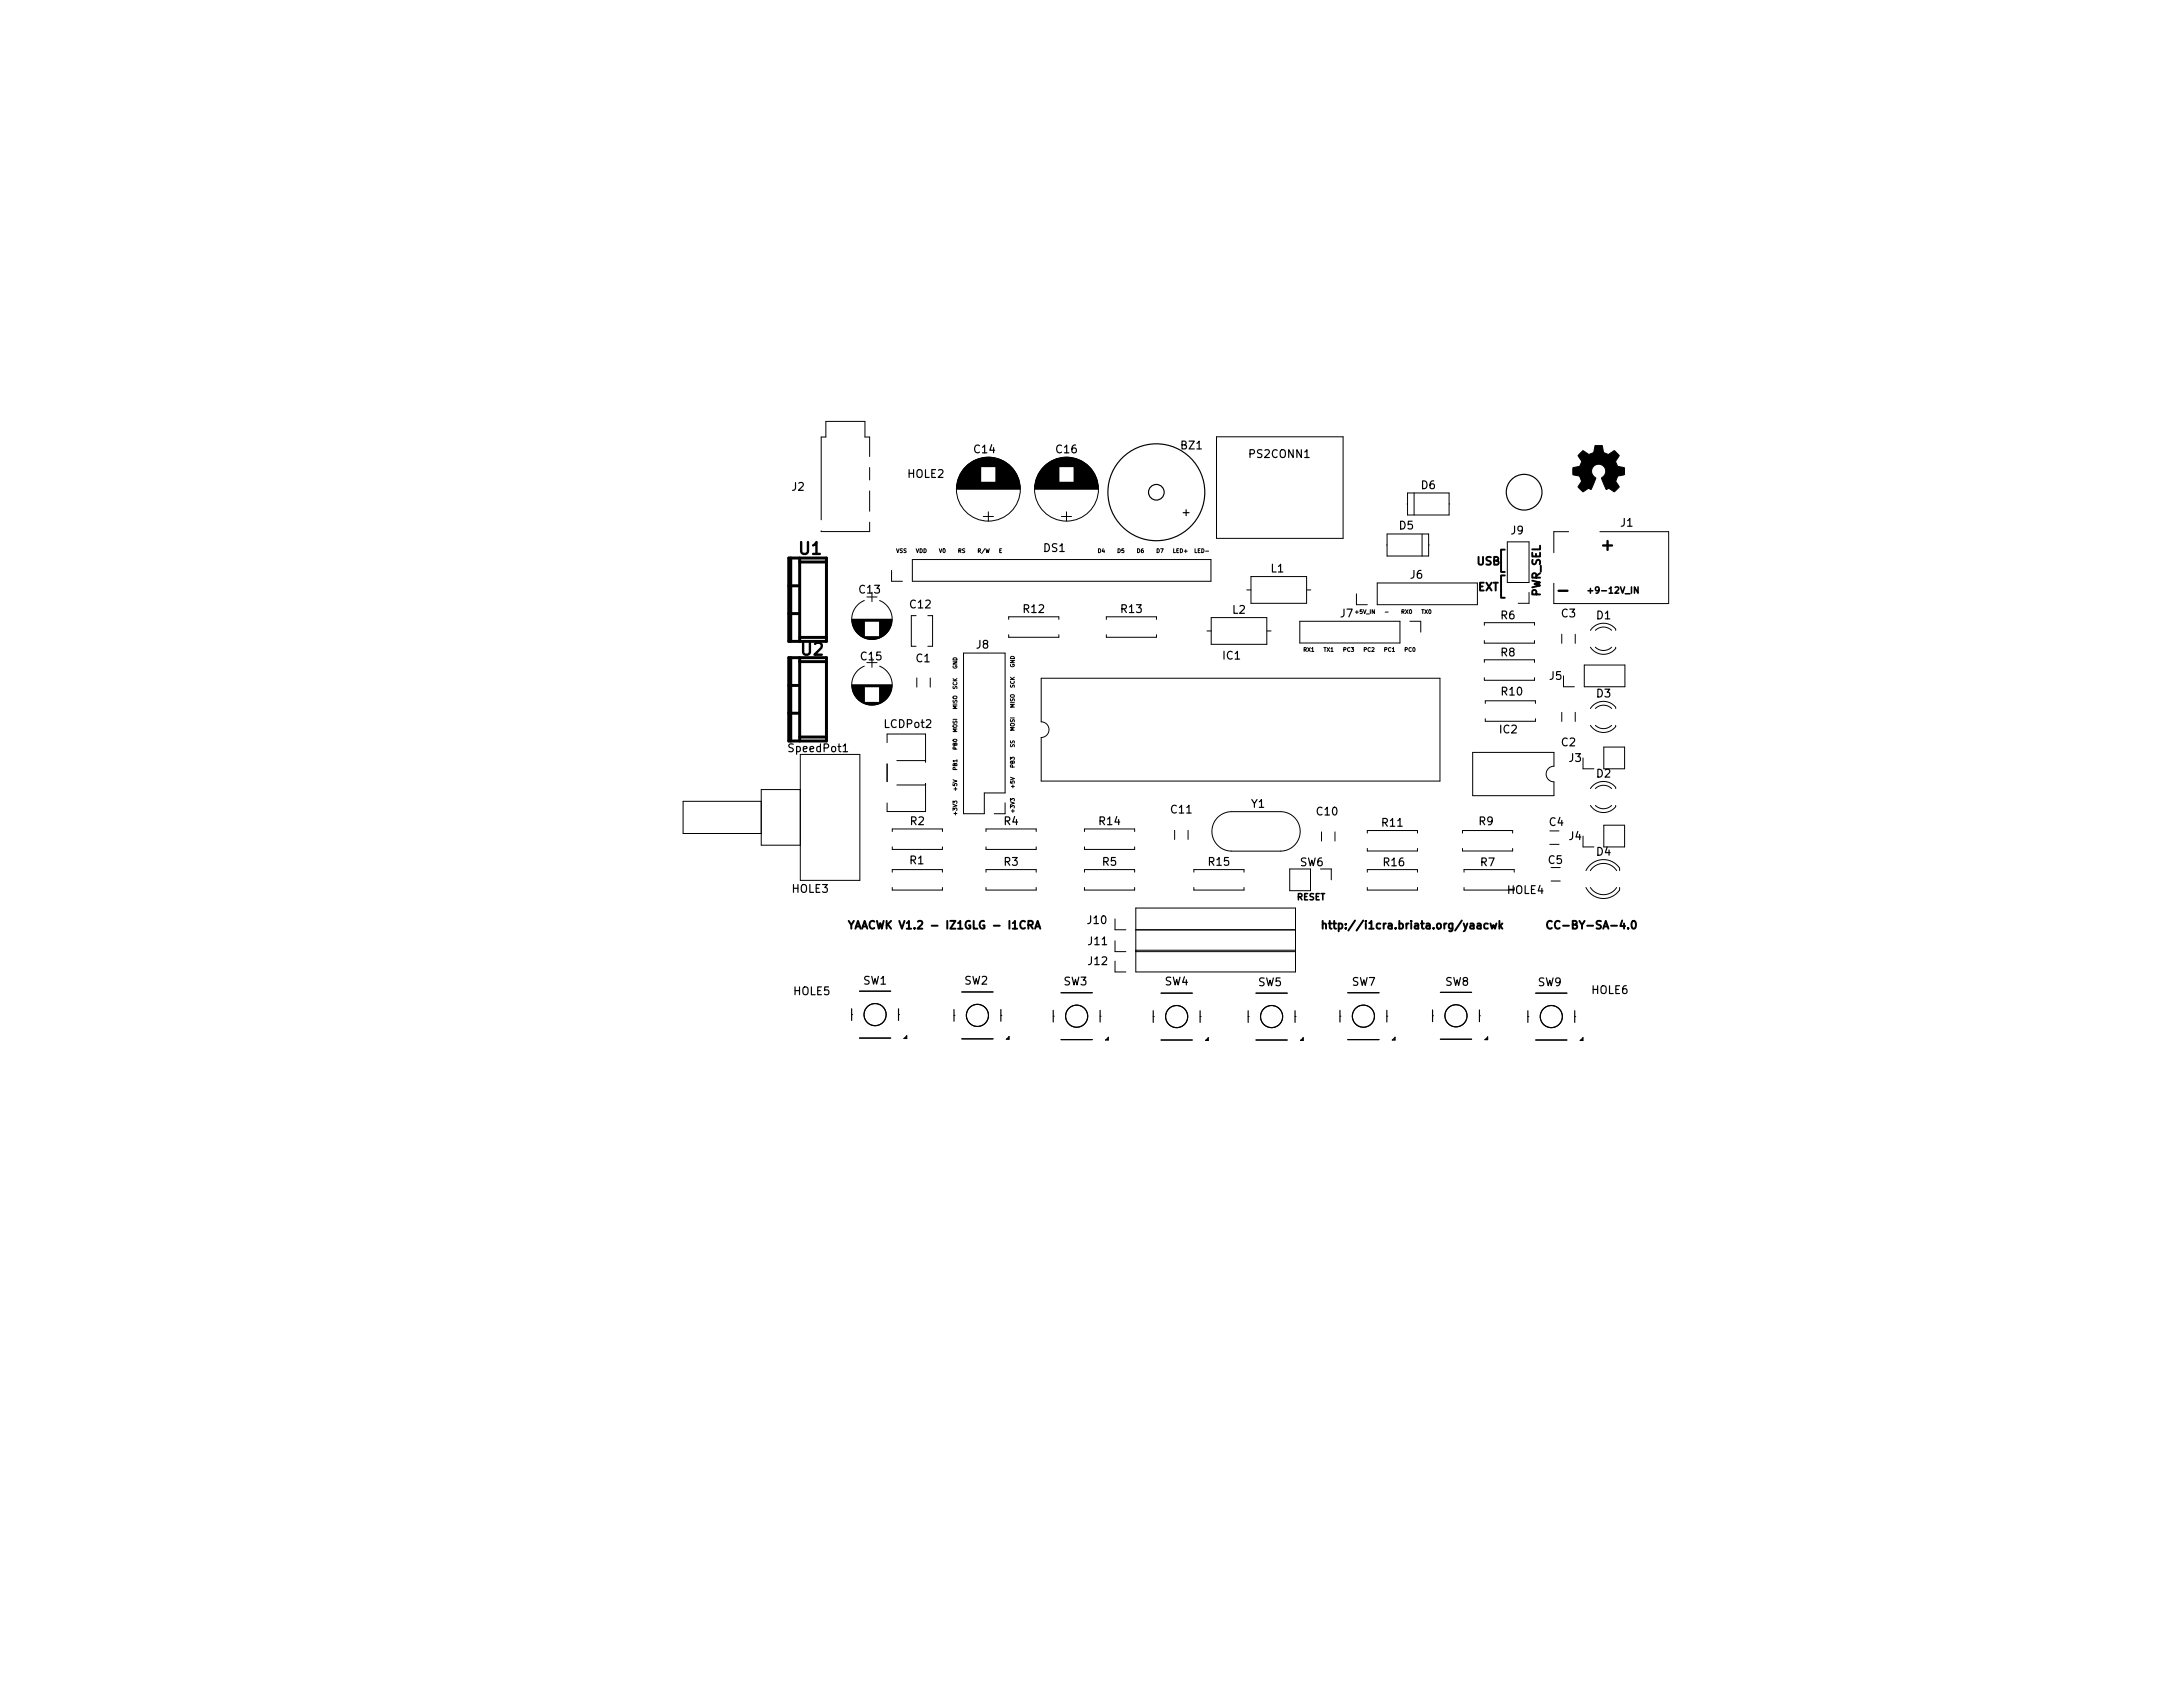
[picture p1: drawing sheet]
<svg xmlns="http://www.w3.org/2000/svg" width="279mm" height="216mm" viewBox="0 0 279 216" stroke-linecap="round" stroke-linejoin="round" font-family="sans-serif">
<defs><g id="words">
<g font-size="2.8">
<text x="191.8" y="75.9">[</text>
<text x="191.8" y="72.6">[</text>
</g>
<g font-size="2.1">
<text x="102.3" y="71">U1</text>
<text x="205.1" y="70.4">+</text>
<text x="199.7" y="76.3">-</text>
<text x="102.6" y="83.9">U2</text>
</g>
<g font-size="1.4">
<text x="124.7" y="58">C14</text>
<text x="135.2" y="58">C16</text>
<text x="151.2" y="57.5">BZ1</text>
<text x="160" y="58.6">PS2CONN1</text>
<text x="101.4" y="62.8">J2</text>
<text x="116.2" y="61.1">HOLE2</text>
<text x="181.9" y="62.6">D6</text>
<text x="133.6" y="70.6">DS1</text>
<text x="151.4" y="66">+</text>
<text x="179.1" y="67.7">D5</text>
<text x="193.4" y="68.4">J9</text>
<text x="207.4" y="67.4">J1</text>
<text x="110" y="76">C13</text>
<text x="116.5" y="77.8">C12</text>
<text x="162.7" y="73.3">L1</text>
<text x="180.5" y="74">J6</text>
<text x="189" y="72.3">USB</text>
<text x="189.1" y="75.6">EXT</text>
<text x="197.2" y="76.4" transform="rotate(-90 197.2 76.4)">PWR_SEL</text>
<text x="125" y="83">J8</text>
<text x="131" y="78.4">R12</text>
<text x="143.5" y="78.4">R13</text>
<text x="157.8" y="78.5">L2</text>
<text x="171.6" y="79">J7</text>
<text x="192.1" y="79.3">R6</text>
<text x="199.9" y="79">C3</text>
<text x="204.4" y="79.3">D1</text>
<text x="110.2" y="84.5">C15</text>
<text x="117.3" y="84.7">C1</text>
<text x="156.6" y="84.4">IC1</text>
<text x="192.1" y="84">R8</text>
<text x="192.2" y="89">R10</text>
<text x="198.3" y="87">J5</text>
<text x="204.4" y="89.3">D3</text>
<text x="113.3" y="93.2">LCDPot2</text>
<text x="192" y="93.8">IC2</text>
<text x="199.9" y="95.5">C2</text>
<text x="101.1" y="96.2">SpeedPot1</text>
<text x="200.8" y="97.5">J3</text>
<text x="204.4" y="99.5">D2</text>
<text x="116.5" y="105.6">R2</text>
<text x="128.5" y="105.6">R4</text>
<text x="140.7" y="105.6">R14</text>
<text x="149.9" y="104.1">C11</text>
<text x="160.2" y="103.4">Y1</text>
<text x="168.6" y="104.4">C10</text>
<text x="176.9" y="105.8">R11</text>
<text x="189.3" y="105.6">R9</text>
<text x="198.3" y="105.7">C4</text>
<text x="200.8" y="107.5">J4</text>
<text x="116.5" y="110.6">R1</text>
<text x="128.5" y="110.8">R3</text>
<text x="141.1" y="110.8">R5</text>
<text x="154.7" y="110.8">R15</text>
<text x="166.4" y="110.8">SW6</text>
<text x="177.1" y="110.8">R16</text>
<text x="189.5" y="110.8">R7</text>
<text x="198.2" y="110.6">C5</text>
<text x="204.4" y="109.5">D4</text>
<text x="101.4" y="114.2">HOLE3</text>
<text x="123.8" y="118.9">YAACWK V1.2 - IZ1GLG - I1CRA</text>
<text x="139.2" y="118.2">J10</text>
<text x="163.2" y="118.9">http://i1cra.briata.org/yaacwk</text>
<text x="185.1" y="118.9">CC-BY-SA-4.0</text>
<text x="192.9" y="114.4">HOLE4</text>
<text x="139.3" y="123.5">J12</text>
<text x="139.3" y="120.9">J11</text>
<text x="101.6" y="127.4">HOLE5</text>
<text x="110.5" y="126">SW1</text>
<text x="123.4" y="126">SW2</text>
<text x="136.1" y="126.1">SW3</text>
<text x="149.1" y="126.1">SW4</text>
<text x="161" y="126.2">SW5</text>
<text x="173" y="126.2">SW7</text>
<text x="185" y="126.2">SW8</text>
<text x="196.8" y="126.2">SW9</text>
<text x="203.7" y="127.2">HOLE6</text>
</g>
<g font-size="1.1">
<text x="203.8" y="76">+9-12V_IN</text>
<text x="165.9" y="115.2">RESET</text>
</g>
<g font-size=".7">
<text x="121.5" y="70.7">VSS</text>
<text x="125.7" y="70.7">V0</text>
<text x="127.4" y="70.7">RS</text>
<text x="141" y="70.7">D6</text>
<text x="168.5" y="83.4">RX1</text>
<text x="170.5" y="83.4">TX1</text>
<text x="172.3" y="83.4">PC3</text>
<text x="174.3" y="83.4">PC2</text>
<text x="178.1" y="83.4">PC0</text>
<text x="178.7" y="78.6">RX0</text>
<text x="122.5" y="87.9" transform="rotate(-90 122.5 87.9)">GND</text>
<text x="129.8" y="87.7" transform="rotate(-90 129.8 87.7)">GND</text>
<text x="122.5" y="92.1" transform="rotate(-90 122.5 92.1)">MISO SCK</text>
<text x="129.8" y="95.8" transform="rotate(-90 129.8 95.8)">SS</text>
<text x="129.8" y="91.9" transform="rotate(-90 129.8 91.9)">MISO SCK</text>
<text x="122.5" y="98.1" transform="rotate(-90 122.5 98.1)">PB1</text>
<text x="122.5" y="96.2" transform="rotate(-90 122.5 96.2)">PB0 MOSI</text>
<text x="129.8" y="97.8" transform="rotate(-90 129.8 97.8)">PB3</text>
</g>
</g></defs>
<g fill="none" stroke="#000" stroke-width=".13">
<path d="M111.3 58.4v-2.5h-.6v-2h-5v2h-.6v10.6M111.3 59.8v1.6M123.4 60h2.1M123.5 59.9h2M123.5 59.8h2M123.6 59.8h1.9M123.6 59.7h5.8M123.7 59.7h5.6M123.7 59.6h5.6M123.8 59.6h5.4M123.8 59.5h5.4M123.9 59.5h5.2"/>
<path d="M123.9 59.4h5.2M124 59.4h5M124.1 59.3h4.8M124.2 59.3h4.6M124.2 59.2h4.6M124.3 59.2h4.4M124.4 59.1h4.2M124.5 59.1h4M124.5 59h4M124.6 59h3.8M124.7 59h3.6M124.8 58.9h3.4"/>
<path d="M124.9 58.8h3.2M125 58.8h3M125.1 58.8h2.8M125.2 58.7h2.6M125.4 58.7h2.2M125.5 58.6h2M125.7 58.6h1.6M125.9 58.6h1.2M126.3 58.5h.4M127.5 60h2.1M127.5 59.9h2M127.5 59.8h2"/>
<path d="M127.5 59.8h1.9M133.4 60h2.1M133.5 59.9h2M133.5 59.8h2M133.6 59.8h1.9M133.6 59.7h5.8M133.7 59.7h5.6M133.7 59.6h5.6M133.8 59.6h5.4M133.8 59.5h5.4M133.9 59.5h5.2M133.9 59.4h5.2"/>
<path d="M134 59.4h5M134.1 59.3h4.8M134.2 59.3h4.6M134.2 59.2h4.6M134.3 59.2h4.4M134.4 59.1h4.2M134.5 59.1h4M134.5 59h4M134.6 59h3.8M134.7 59h3.6M134.8 58.9h3.4M134.9 58.8h3.2"/>
<path d="M135 58.8h3M135.1 58.8h2.8M135.2 58.7h2.6M135.4 58.7h2.2M135.5 58.6h2M135.7 58.6h1.6M135.9 58.6h1.2M136.3 58.5h.4M137.5 60h2.1M137.5 59.9h2M137.5 59.8h2M137.5 59.8h1.9"/>
<path d="M155.7 55.9h16.2v13h-16.2zM109.1 79.3h5M109.1 79.4h5M109.1 79.5h5M109.1 79.5h1.5M109.1 79.6h1.5M109.1 79.7h1.5M109.1 79.8h1.5M109.1 79.9h1.5M109.2 80h1.4M110.6 76.9a2.59 2.59 0 0 0-1.1 3.9 2.59 2.59 0 0 0 4.2 0 2.59 2.59 0 0 0-1.1-3.9M111.3 66.8v1.2h-6.2v-.1"/>
<path d="M111.3 62.8v2.6M111.6 75.8v1.2M112.6 79.7h1.5M112.6 79.5h1.5M112.6 79.6h1.5M112.6 79.8h1.5M112.6 79.9h1.5M112.6 80h1.4M114.1 73v1.4h1.4M114.7 70.2l.2 .5 .2-.5M115.5 70.3h-.3a.21 .21 0 0 0 .3 .2v.2h-.3M116 70.3h-.3a.21 .21 0 0 0 .3 .2l-.1 .2h-.2"/>
<path d="M116.8 71.6h38.2v2.8h-38.2zM117.2 78.8h-.6v3.9h.6M117.3 70.2l.1 .5 .2-.5M117.8 70.2a.25 .25 0 0 1 .3 .3 .25 .25 0 0 1-.3 .2zM118.3 70.2a.25 .25 0 0 1 .3 .3 .25 .25 0 0 1-.3 .2zM118.8 78.8h.6v3.9h-.6M120.2 70.2l.2 .5 .1-.5M120.7 70.3l.1-.1a.23 .23 0 0 1 .2 .3 .23 .23 0 0 1-.3 .2zM122.5 62.6h8M122.5 62.5h8M122.5 62.4h8M122.5 62.3h8"/>
<path d="M122.5 62.2h8M122.5 62.1h8M122.5 62h8M122.5 61.9h8M122.5 61.8h8M122.5 61.7h8M122.6 61.7h2.9M122.6 61.6h2.9M122.6 61.5h2.9M122.6 61.4h2.9M122.7 61.3h2.8M122.7 61.2h2.8"/>
<path d="M122.7 61.1h2.8M122.8 61h2.7M122.8 60.9h2.7M122.8 60.8h2.7M122.9 60.8h2.6M122.9 60.7h2.6M122.9 60.6h2.6M123 60.6h2.5M123 60.5h2.5M123.1 60.4h2.4M123.1 60.3h2.4M123.2 60.3h2.3"/>
<path d="M123.2 60.2h2.3M123.3 60.2h2.2M123.3 60.1h2.2M123.5 70.3h-.3a.21 .21 0 0 0 .3 .2l-.1 .2h-.2M125.2 70.5h.3v-.2l-.3-.1v.5M125.3 70.5l.2 .2M125.8 66.1h1.4M126.5 65.5v1.2M127.5 61.7h2.9M127.5 61.6h2.9M127.5 61.5h2.9M127.5 61.4h2.9"/>
<path d="M127.5 61.3h2.8M127.5 61.2h2.8M127.5 61.1h2.8M127.5 61h2.7M127.5 60.9h2.7M127.5 60.8h2.7M127.5 60.8h2.6M127.5 60.7h2.6M127.5 60.6h2.6M127.5 60.6h2.5M127.5 60.5h2.5M127.5 60.4h2.4"/>
<path d="M127.5 60.3h2.4M127.5 60.3h2.3M127.5 60.2h2.3M127.5 60.2h2.2M127.5 60.1h2.2M129.1 79.3v-.4h6.4v.4M132.5 62.6h8M132.5 62.5h8M132.5 62.4h8M132.5 62.3h8M132.5 62.2h8M132.5 62.1h8"/>
<path d="M132.5 62h8M132.5 61.9h8M132.5 61.8h8M132.5 61.7h8M132.6 61.7h2.9M132.6 61.6h2.9M132.6 61.5h2.9M132.6 61.4h2.9M132.7 61.3h2.8M132.7 61.2h2.8M132.7 61.1h2.8M132.8 61h2.7"/>
<path d="M132.8 60.9h2.7M132.8 60.8h2.7M132.9 60.8h2.6M132.9 60.7h2.6M132.9 60.6h2.6M133 60.6h2.5M133 60.5h2.5M133.1 60.4h2.4M133.1 60.3h2.4M133.2 60.3h2.3M133.2 60.2h2.3M133.3 60.2h2.2"/>
<path d="M133.3 60.1h2.2M133.3 60h2.2M135.9 66.1h1.3M136.5 65.5v1.2M137.5 61.7h2.9M137.5 61.6h2.9M137.5 61.5h2.9M137.5 61.4h2.9M137.5 61.3h2.8M137.5 61.2h2.8M137.5 61.1h2.8M137.5 61h2.7"/>
<path d="M137.5 60.9h2.7M137.5 60.8h2.7M137.5 60.8h2.6M137.5 60.7h2.6M137.5 60.6h2.6M137.5 60.6h2.5M137.5 60.5h2.5M137.5 60.4h2.4M137.5 60.3h2.4M137.5 60.3h2.3M137.5 60.2h2.3M137.5 60.2h2.2"/>
<path d="M137.5 60.1h2.2M140.6 70.2a.25 .25 0 0 1 .3 .3 .25 .25 0 0 1-.3 .2zM141.6 79.3v-.4h6.4v.4M143.1 70.2a.25 .25 0 0 1 .3 .3 .25 .25 0 0 1-.3 .2zM143.8 70.2h-.2v.3l.2-.1v.3h-.2M145.6 70.2a.25 .25 0 0 1 .3 .3 .25 .25 0 0 1-.3 .2zM146.3 70.2l-.2 .1v.3l.1 .1h.1v-.3l-.2 .1M148.1 70.2a.25 .25 0 0 1 .3 .3 .25 .25 0 0 1-.3 .2zM148.5 70.2h.4l-.2 .5M150.2 70.2v.5h.3M150.6 70.5h.2M150.9 70.2h-.3v.5h.3"/>
<path d="M151.1 70.2a.25 .25 0 0 1 .3 .3 .25 .25 0 0 1-.3 .2zM151.6 70.5h.4M151.8 70.3v.4M153 70.2v.5h.2M153.4 70.5h.1M153.6 70.2h-.2v.5h.2M153.8 70.2a.25 .25 0 0 1 .3 .3 .25 .25 0 0 1-.3 .2zM154.3 70.5h.4M155 79h7.1v3.5h-7.1zM159.6 75.5h.5M160.1 73.8h7.1v3.4h-7.1zM166.4 79.5h12.8v2.8h-12.8z"/>
<path d="M167.2 75.5h.6M173.5 78.3h.4M173.6 76v1.4h1.4M173.7 78.1v.4M174.3 78h-.2v.3l.2-.1v.3h-.2M174.5 78l.2 .5 .1-.5M174.9 78.6h.4M175.4 78v.5M175.9 78v.5l-.3-.5v.5M176.3 74.6h12.8v2.8h-12.8zM177.3 78.3h.4M177.5 69.7h.1"/>
<path d="M177.5 68.3h5.4v2.9h-5.4zM180.1 64.5h.1M180.2 63.1h5.3v2.8h-5.3zM180.4 78.1l.1-.1a.23 .23 0 0 1 .2 .3 .23 .23 0 0 1-.3 .2zM180.4 79.5h1.4v1.4M181 63.1v2.8M182 78h.2M182 68.3v2.9M182.1 78v.5M182.4 78l.3 .5M182.7 78l-.3 .5M182.9 69.7h.1"/>
<path d="M182.9 78.1l.1-.1a.23 .23 0 0 1 .2 .3 .23 .23 0 0 1-.3 .2zM185.5 64.5h.1M192.9 69.3h2.8v5.2h-2.8zM195.7 75.8v1.4h-1.4M200.8 68h-1.9v2.7M204.8 68h8.8v9.2h-14.7v-2.6M102.4 96.5h7.7v16.2h-7.7zM109.1 87.7h5M109.1 87.8h5M109.1 87.9h5M109.1 87.9h1.5M109.1 88h1.5"/>
<path d="M109.1 88.1h1.5M109.1 88.2h1.5M109.1 88.3h1.5M109.2 88.4h1.4M109.2 80.1h1.4M109.2 88.5h1.4M109.2 80.2h1.4M109.2 88.6h1.4M109.2 80.3h1.4M109.2 88.7h1.4M109.3 80.3h1.3M109.3 88.7h1.3"/>
<path d="M109.3 80.4h1.3M109.3 88.8h1.3M109.3 80.5h1.3M109.3 88.9h1.3M109.4 80.5h1.2M109.4 88.9h1.2M109.4 80.6h1.2M109.4 89h1.2M109.5 80.7h1.1M109.5 89.1h1.1M109.5 80.8h1.1M109.5 89.2h1.1"/>
<path d="M109.6 80.8h1M109.6 89.2h1M109.6 80.9h1M109.6 89.3h1M109.7 80.9h.9M109.7 89.3h.9M109.7 81h.9M109.7 89.4h.9M109.8 81.1h.8M109.8 89.5h.8M109.9 81.1h.7M109.9 89.5h.7"/>
<path d="M109.9 81.2h.7M109.9 89.6h.7M110 81.3h.6M110 89.7h.6M110.1 81.3h.5M110.1 89.7h.5M110.2 81.4h.4M110.2 89.8h.4M110.3 81.5h.3M110.3 89.9h.3M110.3 81.5h2.6M110.3 89.9h2.6"/>
<path d="M110.4 81.5h2.4M110.4 89.9h2.4M110.5 81.6h2.2M110.5 90h2.2M110.6 81.6h2M110.6 90h2M110.6 85.3a2.59 2.59 0 0 0-1.1 3.9 2.59 2.59 0 0 0 4.2 0 2.59 2.59 0 0 0-1.1-3.9M110.7 81.7h1.8M110.7 90.1h1.8M110.8 81.7h1.6M110.8 90.1h1.6M110.9 81.7h1.4"/>
<path d="M110.9 90.1h1.4M111 81.8h1.2M111 90.2h1.2M111.2 81.8h.8M111.2 90.2h.8M111.6 84.2v1.2M112.6 80.8h1.1M112.6 89.7h.6M112.6 80.1h1.4M112.6 80.2h1.4M112.6 80.3h1.3M112.6 80.4h1.3"/>
<path d="M112.6 80.5h1.3M112.6 80.5h1.2M112.6 80.6h1.2M112.6 80.7h1.1M112.6 80.8h1M112.6 80.9h1M112.6 80.9h.9M112.6 81h.9M112.6 81.1h.8M112.6 81.1h.7M112.6 81.2h.7M112.6 81.3h.6"/>
<path d="M112.6 81.3h.5M112.6 81.4h.4M112.6 81.5h.3M112.6 87.9h1.5M112.6 88h1.5M112.6 88.1h1.5M112.6 88.2h1.5M112.6 88.3h1.5M112.6 88.4h1.4M112.6 88.5h1.4M112.6 88.6h1.4M112.6 88.7h1.3"/>
<path d="M112.6 88.8h1.3M112.6 88.9h1.3M112.6 88.9h1.2M112.6 89h1.2M112.6 89.1h1.1M112.6 89.2h1.1M112.6 89.2h1M112.6 89.3h1M112.6 89.3h.9M112.6 89.4h.9M112.6 89.5h.8M112.6 89.5h.7"/>
<path d="M112.6 89.6h.7M112.6 89.7h.5M112.6 89.8h.4M112.6 89.9h.3M113.5 95v-1.1h5v3.6M113.5 97.8v2.2M114.8 97.3h3.7M117.3 86.8v1.1M119.1 86.8v1.1M122 99.8l.5 .2-.5 .1M122 84.7h.5l-.5 .3h.5M122 92.3v.2a.21 .21 0 0 0 .3-.2h.2v.3"/>
<path d="M122 87.8v.3a.21 .21 0 0 0 .3-.2h.2v.2M122 85.2a.23 .23 0 0 0 .2 .3 .23 .23 0 0 0 .2-.3h-.1v.1M122 84.2a.26 .26 0 0 1 .3 0 .26 .26 0 0 1 .2 .3h-.5zM122.2 98.5v-.3h-.2v.3h.5M123.3 83.6h5.3v17.9h-2.6v2.6h-2.7zM129.1 81.2v.4h6.4v-.4M129.3 100v.2h.3l-.1-.2h.3v.2M129.3 99.5l.5 .1-.5 .2M129.3 84.5h.5l-.5 .3h.5M129.4 92.1v.3a.21 .21 0 0 0 .2-.3h.2v.3M129.4 87.7v.2a.21 .21 0 0 0 .2-.2h.2v.3M129.4 85a.23 .23 0 0 0 .2 .3 .23 .23 0 0 0 .2-.3h-.2v.1"/>
<path d="M129.4 92.6h.4v.2l-.4 .1-.1-.1zM129.4 84a.26 .26 0 0 1 .3 0 .26 .26 0 0 1 .1 .3h-.5zM129.6 98.2v-.3h-.2l-.1 .3h.5M129.8 93.1h-.5l.4 .2-.4 .2h.5M133.3 86.8h51v13.2h-51v-5.6a1 1 0 0 0 1-1 1 1 0 0 0-1-1zM141.6 81.2v.4h6.4v-.4M154.5 80.7h.5M162.1 80.7h.6M166.9 83.1h.3v-.2h-.3v.5M167 83.1l.2 .3M167.4 82.9l.3 .5M167.7 82.9l-.3 .5"/>
<path d="M167.9 83l.1-.1v.5M167.9 83.4h.3M169.8 82.9l.4 .5M170.2 82.9l-.4 .5M172 83.1h.2l.1-.2h-.3v.5M175.6 82.9h.2l.1 .1-.3 .4h.3M177.2 83.1h.3v-.2h-.3v.5M178 82.9a.22 .22 0 0 0-.3 .2 .22 .22 0 0 0 .3 .2M179.8 83.1h.3v-.2h-.3v.5M180.6 82.9a.22 .22 0 0 0-.3 .2 .22 .22 0 0 0 .3 .2M180.9 82.9a.23 .23 0 0 1 .2 .2 .23 .23 0 0 1-.2 .2zM188.5 96.3h10.4v1.8a1 1 0 0 0-1 1 1 1 0 0 0 1 1v1.7h-10.4z"/>
<path d="M190 80v-.3h6.4v.3M190 82v.3h6.4v-.3M190 84.8v-.4h6.4v.4M190 86.7v.4h6.4v-.4M190.1 90v-.3h6.4v.3M190.1 92v.3h6.4v-.3M199.9 81.2v1.1M199.9 91.2v1.1M200.1 86.5v1.4h1.4M201.6 81.2v1.1M201.6 91.2v1.1M202.6 97v1.4h1.4"/>
<path d="M202.8 85.1h5.2v2.8h-5.2zM203.6 82.8a1.99 1.99 0 0 0 3.2 .2v-.2M203.6 92.8a1.99 1.99 0 0 0 3.2 .2v-.2M204.2 82.8a1.5 1.5 0 0 0 2.1 0M204.2 92.8a1.5 1.5 0 0 0 2.1 0M204.2 90.7a1.5 1.5 0 0 1 2.1 0M205.3 95.6h2.6v2.8h-2.6zM206.3 80.7a1.5 1.5 0 0 0-2.1 0M206.8 80.7v-.2a1.99 1.99 0 0 0-3.2 .2M206.8 90.7v-.2a1.99 1.99 0 0 0-3.2 .2M97.4 102.5h-10v4.2h10M102.4 101.1h-5v7.1h5"/>
<path d="M114.2 106.4v-.3h6.4v.3M114.2 108.4v.3h6.4v-.3M114.2 111.6v-.3h6.4v.3M114.2 113.6v.3h6.4v-.3M114.8 100.5h3.7M118.5 100.3v3.6h-5v-1.1M122 103.7v-.3l.2 .2v-.2h.2v.3M122 102.9l.5 .2-.5 .2M122 102.8v-.3l.2 .2v-.2h.2v.3M122 100.3v.2l.2 .1v-.3h.2v.3M122.1 104.1h.4M122.1 101h.4"/>
<path d="M122.3 100.8v.4M122.3 103.9v.4M126.2 111.6v-.3h6.4v.3M126.2 113.6v.3h6.4v-.3M126.2 106.4v-.3h6.4v.3M126.2 108.4v.3h6.4v-.3M128.6 102.8v1.3h-1.4M129.3 103.4v-.3l.2 .2 .1-.2h.2v.3M129.3 102.6l.5 .2-.5 .2M129.3 102.5v-.3l.2 .2 .1-.2h.2v.3M129.4 103.8h.4M129.4 100.6h.4"/>
<path d="M129.6 100.5v.3M129.6 103.6v.4M138.8 111.6v-.3h6.4v.3M138.8 113.6v.3h6.4v-.3M138.8 106.4v-.3h6.4v.3M138.8 108.4v.3h6.4v-.3M145.4 116.2h20.4v8.2h-20.4zM145.4 119h20.4M150.3 106.3v1.1M152.1 106.3v1.1M152.8 111.6v-.3h6.4v.3M152.8 113.6v.3h6.4v-.3"/>
<path d="M155.8 104.6a2.52 2.52 0 0 1 1.8-.7h6.3a2.53 2.53 0 0 1 2.5 2.5 2.53 2.53 0 0 1-2.5 2.5h-6.3a2.53 2.53 0 0 1-2.3-1.5 2.53 2.53 0 0 1 .5-2.8zM165.1 111.2h2.6v2.8h-2.6zM169 111.2h1.4v1.4M169.1 106.5v1.1M170.9 106.5v1.1M175 111.6v-.3h6.4v.3M175 113.6v.3h6.4v-.3M175 108.6v.3h6.4v-.3M175 106.6v-.3h6.4v.3M187.2 106.6v-.3h6.4v.3M187.2 108.6v.3h6.4v-.3M187.4 111.6v-.3h6.4v.3"/>
<path d="M187.4 113.6v.3h6.4M198.4 108.1h1.1M198.4 106.3h1.1M198.5 112.8h1.2M202.6 107v1.4h1.4M203 111.4a2.49 2.49 0 0 1 4.3-.3v.3M203.5 111.4a2 2 0 0 1 3.4 0M203.6 103.1a1.99 1.99 0 0 0 3.2 .1v-.1M204.2 103.1a1.5 1.5 0 0 0 2.1 0M204.2 100.9a1.5 1.5 0 0 1 2.1 0M205.3 105.6h2.6v2.8h-2.6zM206.8 100.9v-.1a1.99 1.99 0 0 0-3.2 .1"/>
<path d="M206.9 113.6a2 2 0 0 1-3.4 0M207.3 113.6a1.17 1.17 0 0 1-.8 1 2.49 2.49 0 0 1-3.5-1M109 129.8h.1M110 126.8h4M110 132.8h4M115 129.8h.1M122.1 129.9h.1M123.1 126.9h4M123.1 132.9h4M128.1 129.9h.1M134.8 130.1h.1M135.8 127.1h4"/>
<path d="M135.8 133.1h4M140.8 130.1h.1M142.7 120.4v1.4h1.4M142.7 123v1.4h1.4M145.4 121.6h20.4M145.4 121.8h20.4M147.6 130.1h.1M148.6 127.1h4M148.6 133.1h4M153.6 130.1h.1M159.7 130.1h.1M160.7 127.1h4"/>
<path d="M160.7 133.1h4M165.7 130.1h.1M171.5 130.1h.1M172.5 127.1h4M172.5 133.1h4M177.5 130.1h.1M183.3 130h.1M184.3 127h4M184.3 133h4M189.3 130h.1M195.6 130.1h.1M196.6 127.1h4"/>
<path d="M196.6 133.1h4M201.6 130.1h.1"/>
<circle cx="126.5" cy="62.6" r="4.1"/>
<circle cx="136.5" cy="62.6" r="4.1"/>
<circle cx="112" cy="129.8" r="1.41"/>
<circle cx="125.1" cy="129.9" r="1.41"/>
<circle cx="137.8" cy="130" r="1.41"/>
<circle cx="150.6" cy="130.1" r="1.41"/>
<circle cx="162.7" cy="130.1" r="1.41"/>
<circle cx="174.5" cy="130" r="1.41"/>
<circle cx="186.4" cy="130" r="1.41"/>
<circle cx="198.5" cy="130.1" r="1.41"/>
</g>
<path d="M203.3 75.6h.6M209.7 75.1v.8l-.5-.8v.8" fill="none" stroke="#000" stroke-width=".2"/>
<g fill="none" stroke="#000" stroke-width=".25">
<path d="M108.6 117.9l.4 .5 .3-.5M109 118.4v.5M109.5 118.9l.3-1 .3 1M109.6 118.6h.5M110.3 118.9l.4-1 .3 1M110.4 118.6h.5M111.9 117.9a.4 .4 0 0 0-.5 0 .4 .4 0 0 0-.1 .5 .37 .37 0 0 0 .2 .4 .37 .37 0 0 0 .4 0M112.2 117.9l.3 1 .2-.8 .2 .8 .2-1M113.5 117.9v1M113.6 118.3l.5 .6M114.1 117.9l-.6 .5M115.1 117.9l.3 1 .4-1"/>
<path d="M116.1 118.1l.2-.2v1M116.1 118.9h.5M117.1 118.8v.1M117.5 117.9h.4h.1l.1 .2-.7 .8h.7M119.2 118.5h.8M121.2 117.9v1M121.6 117.9h.7l-.7 1h.7M122.6 118.1l.3-.2v1M122.6 118.9h.6M182.6 118.2h.4v.7M183 118.4l-.3 .1a.2 .2 0 0 0-.2 .2 .2 .2 0 0 0 .2 .2l.3-.1M183.5 118.8v.1"/>
<path d="M184 118.3l.1-.1 .3 .1v.4l-.1 .1-.2 .1-.1-.1zM198.6 117.9a.4 .4 0 0 0-.5 0 .4 .4 0 0 0-.1 .5 .37 .37 0 0 0 .2 .4 .37 .37 0 0 0 .4 0M199.6 117.9a.4 .4 0 0 0-.5 0 .4 .4 0 0 0-.1 .5 .37 .37 0 0 0 .2 .4 .37 .37 0 0 0 .4 0M200 118.5h.8M201.3 118.3h.3l.2-.1v-.2l-.1-.1h-.4v1h.4l.2-.2a.26 .26 0 0 0-.3-.4M202.1 117.9l.4 .5 .3-.5M202.5 118.4v.5M203.1 118.5h.8M204.9 117.9h-.4l-.2 .1 .1 .3 .5 .2v.3l-.2 .1-.4-.1M205.2 118.9l.3-1 .4 1M205.3 118.6h.5M206.2 118.5h.8"/>
<path d="M207.6 117.8l-.2 .7h.6M207.9 118.2v.7M208.4 118.8v.1M208.9 117.9h.1a.53 .53 0 0 1 .4 .5 .53 .53 0 0 1-.4 .5l-.1-.1-.1-.3z"/>
</g>
<g fill="none" stroke="#000" stroke-width=".15">
<path d="M109 129.1v1.5M110 126.8h4M110 132.8h4M115 129.1v1.5M115.7 132.9l.4-.4v.4zM115.9 132.8h.1M122.1 129.2v1.5M123.1 126.9h4M123.1 132.9h4M128.1 129.2v1.5M128.8 133l.4-.4v.4zM129.1 132.8v.1"/>
<path d="M134.8 129.3v1.5M135.8 127.1h4M135.8 133.1h4M140.8 129.3v1.5M141.5 133.1l.4-.3v.3zM141.8 132.9v.2M147.6 129.4v1.4M148.6 133.1h4M148.6 127.1h4M153.6 129.4v1.4M154.3 133.2l.3-.4v.4zM154.6 133v.1"/>
<path d="M159.7 129.4v1.4M160.7 133.1h4M160.7 127.1h4M165.7 129.4v1.4M166.7 133v.1M166.8 132.8v.4h-.3zM171.5 129.3v1.5M172.5 127.1h4M172.5 133.1h4M177.5 129.3v1.5M178.4 132.9v.2M178.6 132.8v.3h-.4z"/>
<path d="M183.3 129.2v1.6M184.3 133h4M184.3 127h4M189.3 129.2v1.6M190 133.1l.4-.4v.4zM190.3 132.9v.1M195.6 129.4v1.4M196.6 133.1h4M196.6 127.1h4M201.6 129.4v1.4M202.5 133v.1M202.6 132.8v.4h-.3z"/>
<circle cx="148" cy="63" r="6.2"/>
<circle cx="148" cy="63" r="1"/>
<circle cx="195.1" cy="63" r="2.29"/>
<circle cx="112" cy="129.8" r="1.41"/>
<circle cx="125.1" cy="129.9" r="1.41"/>
<circle cx="137.8" cy="130" r="1.41"/>
<circle cx="150.6" cy="130.1" r="1.41"/>
<circle cx="162.7" cy="130.1" r="1.41"/>
<circle cx="174.5" cy="130" r="1.41"/>
<circle cx="186.4" cy="130" r="1.41"/>
<circle cx="198.5" cy="130.1" r="1.41"/>
</g>
<g fill="none" stroke="#000" stroke-width=".38">
<path d="M101 75h1.2M101 78.5h1.2M101 71.4h4.8v10.7h-4.8zM101.2 71.4v10.7M102.3 71.9h3.5M102.3 71.4v10.7M101 84.2h4.8v10.6h-4.8zM101 87.7h1.2M101 91.3h1.2M101.2 84.2v10.6M102.3 81.6h3.5M102.3 84.2v10.6"/>
<path d="M102.3 84.7h3.5M102.3 94.3h3.5"/>
</g>
<path d="M202.4 57.9v-.1a.2 .2 0 0 1 .2-.1 .2 .2 0 0 1 .2 .1l.6 .4 .6-.3 .1-.9h1l.1 .9 .7 .3 .3-.3a.35 .35 0 0 1 .5-.2l.3 .3a.3 .3 0 0 1 .2 .4l-.3 .4a.4 .4 0 0 0 0 .6l.1 .3 .5 .1a.35 .35 0 0 1 .4 .1v.4a.29 .29 0 0 1-.2 .5h-.1a.61 .61 0 0 0-.8 .7v.1l.2 .4a.29 .29 0 0 1 .2 .4l-.3 .3a.32 .32 0 0 1-.4 .2l-.6-.4-.3 .2-.5-1.1a.4 .4 0 0 1-.1-.5 .91 .91 0 0 0 .3-1.4 .91 .91 0 0 0-1.5 .1 .91 .91 0 0 0 .5 1.4l-.7 1.5-.3-.2-.5 .3a.22 .22 0 0 1-.2 .1 .22 .22 0 0 1-.2-.1l-.2-.2a.3 .3 0 0 1-.2-.3 .3 .3 0 0 1 .2-.3l.1-.1a.71 .71 0 0 0-.1-1l-.6-.1a.28 .28 0 0 1-.3-.1 .28 .28 0 0 1 0-.3v-.1a.29 .29 0 0 1 .2-.5l.4-.1a.4 .4 0 0 0 .5-.4v-.2l-.2-.4a.33 .33 0 0 1-.2-.4z" fill="#000" stroke="#000" stroke-width=".13"/>
<use href="#words"/>
</svg>
